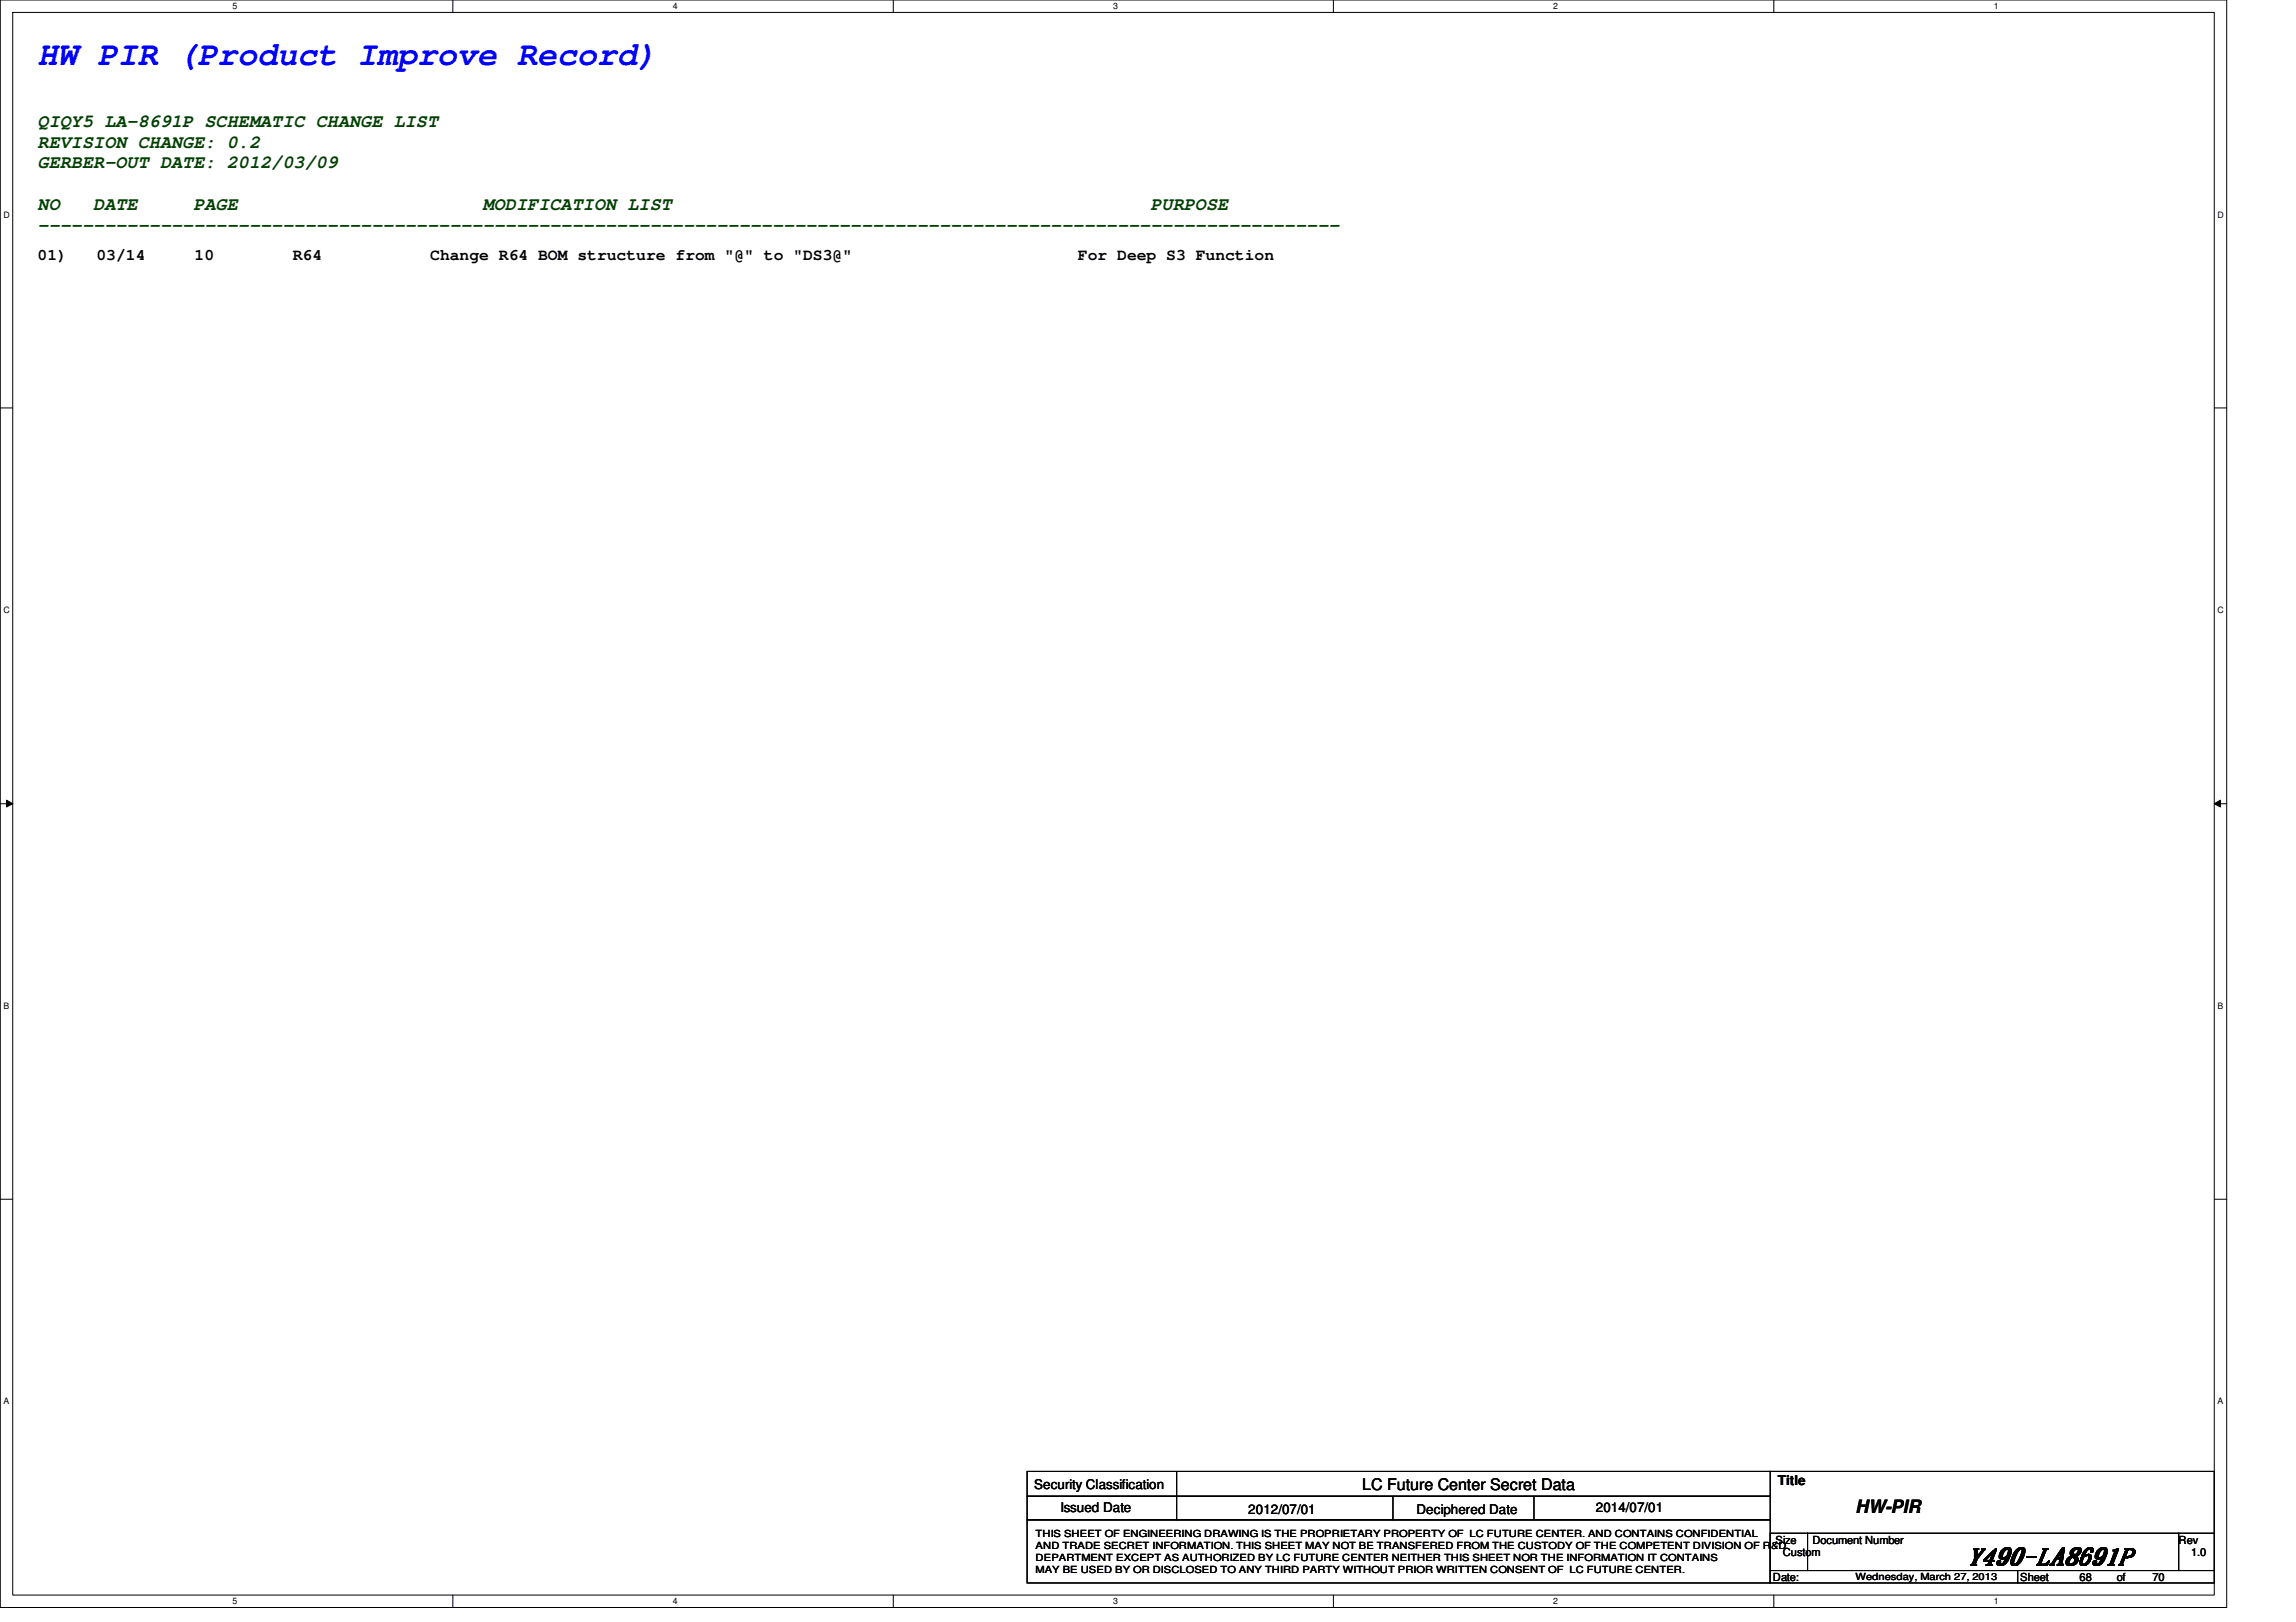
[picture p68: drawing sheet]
<svg xmlns="http://www.w3.org/2000/svg" width="297mm" height="210mm" viewBox="0 0 297 210" stroke-linecap="round" stroke-linejoin="round" font-family="sans-serif">
<defs><g id="words">
<text font-size="4.3" fill="#00f" x="4.9" y="8.5">HW PIR (Product Improve Record)</text>
<text font-size="3" x="254.5" y="202.4">Y490-LA8691P</text>
<g font-size="2.4" fill="#004000">
<text x="4.9" y="16.4">QIQY5 LA-8691P SCHEMATIC CHANGE LIST</text>
<text x="4.9" y="19.1">REVISION CHANGE: 0.2</text>
<text x="4.9" y="21.8">GERBER-OUT DATE: 2012/03/09</text>
<text x="4.9" y="27.2">NO</text>
<text x="4.9" y="29.9">---------------------------------------------------------------------------------------------------------------------</text>
<text x="12.1" y="27.2">DATE</text>
<text x="25" y="27.2">PAGE</text>
<text x="62.5" y="27.2">MODIFICATION LIST</text>
<text x="148.8" y="27.2">PURPOSE</text>
</g>
<text font-size="2.4" x="240.1" y="195.8">HW-PIR</text>
<g font-size="2.1">
<text x="4.9" y="33.7">01)</text>
<text x="12.5" y="33.7">03/14</text>
<text x="25.2" y="33.7">10</text>
<text x="37.9" y="33.7">R64</text>
<text x="55.7" y="33.7">Change R64 BOM structure from &quot;@&quot; to &quot;DS3@&quot;</text>
<text x="139.5" y="33.7">For Deep S3 Function</text>
<text x="176.2" y="192.8">LC Future Center Secret Data</text>
</g>
<g font-size="1.7">
<text x="133.8" y="192.7">Security Classification</text>
<text x="137.2" y="195.7">Issued Date</text>
<text x="161.5" y="195.9">2012/07/01</text>
<text x="183.3" y="195.9">Deciphered Date</text>
<text x="206.5" y="195.7">2014/07/01</text>
<text x="230" y="192.2">Title</text>
</g>
<g font-size="1.4">
<text x="229.7" y="199.8">Size</text>
<text x="230.6" y="201.4">Custom</text>
<text x="234.5" y="199.8">Document Number</text>
<text x="281.9" y="199.8">Rev</text>
<text x="283.5" y="201.4">1.0</text>
<text x="229.4" y="204.6">Date:</text>
<text x="261.4" y="204.6">Sheet</text>
<text x="269" y="204.6">68</text>
<text x="273.9" y="204.6">of</text>
<text x="278.5" y="204.6">70</text>
</g>
<g font-size="1.3">
<text x="134" y="199">THIS SHEET OF ENGINEERING DRAWING IS THE PROPRIETARY PROPERTY OF LC FUTURE CENTER. AND CONTAINS CONFIDENTIAL</text>
<text x="134" y="200.5">AND TRADE SECRET INFORMATION. THIS SHEET MAY NOT BE TRANSFERED FROM THE CUSTODY OF THE COMPETENT DIVISION OF R&amp;D</text>
<text x="134" y="202">DEPARTMENT EXCEPT AS AUTHORIZED BY LC FUTURE CENTER NEITHER THIS SHEET NOR THE INFORMATION IT CONTAINS</text>
<text x="134" y="203.5">MAY BE USED BY OR DISCLOSED TO ANY THIRD PARTY WITHOUT PRIOR WRITTEN CONSENT OF LC FUTURE CENTER.</text>
<text x="240.1" y="204.4">Wednesday, March 27, 2013</text>
</g>
<g font-size="1.1">
<text x="30.1" y="1.1">5</text>
<text x="87" y="1.1">4</text>
<text x="144" y="1.1">3</text>
<text x="201" y="1.1">2</text>
<text x="257.9" y="1.1">1</text>
<text x=".5" y="28.2">D</text>
<text x="286.9" y="28.2">D</text>
<text x=".5" y="79.3">C</text>
<text x="286.9" y="79.3">C</text>
<text x=".5" y="130.6">B</text>
<text x="286.9" y="130.6">B</text>
<text x=".5" y="181.7">A</text>
<text x="286.9" y="181.7">A</text>
<text x="30.1" y="207.6">5</text>
<text x="87" y="207.6">4</text>
<text x="144" y="207.6">3</text>
<text x="201" y="207.6">2</text>
<text x="257.9" y="207.6">1</text>
</g>
</g></defs>
<path d="M0 0h288.1v208h-288.1zM1.6 1.6h284.9v204.8h-284.9z" fill="none" stroke="#000" stroke-width=".13"/>
<g fill="#fff">
<path d="M30.1 .2h.6v1.2h-.6z"/>
<path d="M30.1 206.6h.6v1.2h-.6z"/>
</g>
<path d="M58.6 0v1.6M58.6 206.4v1.6" fill="none" stroke="#000" stroke-width=".13"/>
<g fill="#fff">
<path d="M87 .2h.6v1.2h-.6z"/>
<path d="M87 206.6h.6v1.2h-.6z"/>
</g>
<path d="M115.6 0v1.6M115.6 206.4v1.6" fill="none" stroke="#000" stroke-width=".13"/>
<g fill="#fff">
<path d="M144 .2h.6v1.2h-.6z"/>
<path d="M144 206.6h.6v1.2h-.6z"/>
</g>
<path d="M172.5 0v1.6M172.5 206.4v1.6" fill="none" stroke="#000" stroke-width=".13"/>
<g fill="#fff">
<path d="M201 .2h.5v1.2h-.5z"/>
<path d="M201 206.6h.5v1.2h-.5z"/>
</g>
<path d="M229.5 0v1.6M229.5 206.4v1.6" fill="none" stroke="#000" stroke-width=".13"/>
<g fill="#fff">
<path d="M257.9 .2h.6v1.2h-.6z"/>
<path d="M257.9 206.6h.6v1.2h-.6z"/>
<path d="M.5 27.2h.7v1.2h-.7z"/>
<path d="M286.9 27.2h.8v1.2h-.8z"/>
<path d="M.5 78.4h.7v1.1h-.7z"/>
<path d="M286.9 78.4h.8v1.1h-.8z"/>
</g>
<path d="M0 52.8h1.6M286.5 52.8h1.6" fill="none" stroke="#000" stroke-width=".13"/>
<g fill="#fff">
<path d="M.5 129.6h.7v1.2h-.7z"/>
<path d="M286.9 129.6h.7v1.2h-.7z"/>
</g>
<path d="M0 104h1.6M.8 103.5l.8 .5-.8 .4zM286.5 104h1.6M286.5 104l.8-.5v.9z" fill="none" stroke="#000" stroke-width=".13"/>
<path d="M.8 103.5l.8 .5-.8 .4zM286.5 104l.8-.5v.9z" fill="#000"/>
<g fill="#fff">
<path d="M.5 180.8h.7v1.1h-.7z"/>
<path d="M286.9 180.8h.7v1.1h-.7z"/>
</g>
<g fill="none" stroke="#000" stroke-width=".13">
<path d="M0 155.2h1.6M286.5 155.2h1.6M132.9 190.4h96.1v3.2h-96.1zM132.9 193.6h96.1v3.1h-96.1zM132.9 196.7h96.1v8.2h-96.1zM152.2 190.4v6.3M180.2 193.6v3.1M198.5 193.6v3.1M228.9 190.4h57.6v8M229 198.4h4.8v4.8h-4.8zM233.8 198.4h48.1v4.8h-48.1zM281.9 198.4h4.6v4.8h-4.6z"/>
<path d="M229 203.2h32v1.7h-32zM261 203.2h25.5v1.7h-25.5z"/>
</g>
<use href="#words"/>
</svg>
